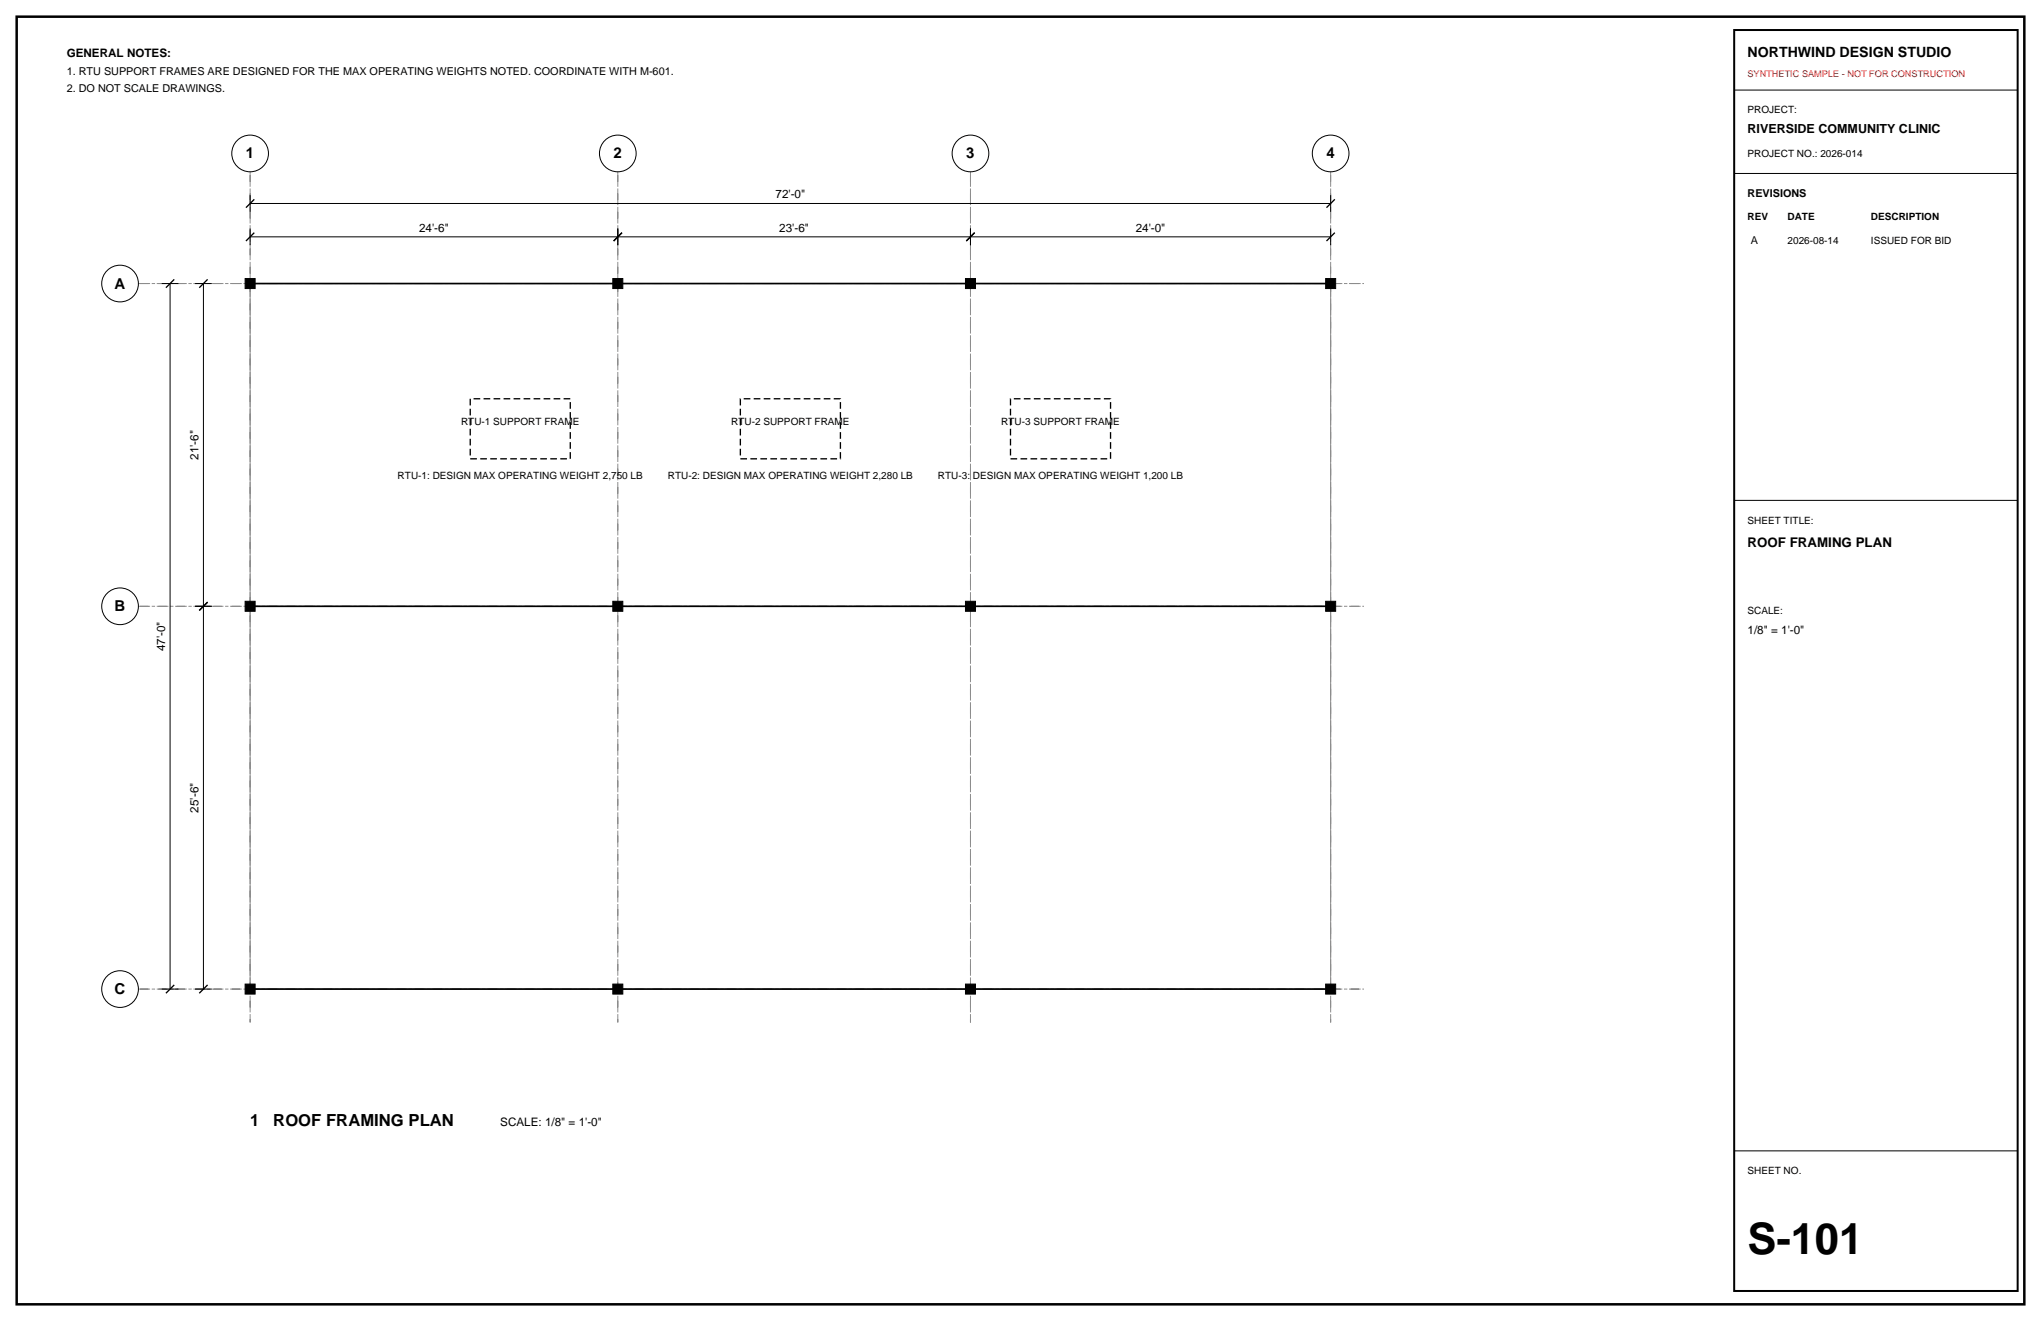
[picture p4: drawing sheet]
<svg xmlns="http://www.w3.org/2000/svg" width="432mm" height="279mm" viewBox="0 0 432 279" stroke-linecap="round" stroke-linejoin="round" font-family="sans-serif">
<defs><g id="words">
<text font-size="9.2" x="369.7" y="265.3">S-101</text>
<g font-size="3.5">
<text x="52.9" y="238.1">1</text>
<text x="57.8" y="238.1">ROOF FRAMING PLAN</text>
</g>
<g font-size="3.2">
<text x="52" y="33.5">1</text>
<text x="129.8" y="33.5">2</text>
<text x="204.4" y="33.5">3</text>
<text x="280.6" y="33.5">4</text>
<text x="24.3" y="61">A</text>
<text x="24.3" y="129.3">B</text>
<text x="24.3" y="210.3">C</text>
</g>
<text font-size="3" x="369.7" y="12">NORTHWIND DESIGN STUDIO</text>
<text font-size="2.8" x="369.7" y="115.7">ROOF FRAMING PLAN</text>
<text font-size="2.6" x="369.7" y="28.2">RIVERSIDE COMMUNITY CLINIC</text>
<g font-size="2.5">
<text x="14.1" y="12">GENERAL NOTES:</text>
<text x="164.1" y="42">72'-0&quot;</text>
<text x="88.7" y="49">24'-6&quot;</text>
<text x="164.9" y="49">23'-6&quot;</text>
<text x="240.3" y="49">24'-0&quot;</text>
<text x="42" y="97.2" transform="rotate(-90 42 97.2)">21'-6&quot;</text>
<text x="34.9" y="137.7" transform="rotate(-90 34.9 137.7)">47'-0&quot;</text>
<text x="369.7" y="134.1">1/8&quot; = 1'-0&quot;</text>
<text x="42" y="171.9" transform="rotate(-90 42 171.9)">25'-6&quot;</text>
<text x="105.8" y="238.1">SCALE: 1/8&quot; = 1'-0&quot;</text>
</g>
<g font-size="2.3">
<text x="14.1" y="15.9">1. RTU SUPPORT FRAMES ARE DESIGNED FOR THE MAX OPERATING WEIGHTS NOTED. COORDINATE WITH M-601.</text>
<text x="14.1" y="19.4">2. DO NOT SCALE DRAWINGS.</text>
<text x="369.7" y="41.6">REVISIONS</text>
<text x="370.4" y="51.5">A</text>
</g>
<g font-size="2.1">
<text x="369.7" y="24">PROJECT:</text>
<text x="369.7" y="33.2">PROJECT NO.: 2026-014</text>
<text x="369.7" y="46.6">REV</text>
<text x="378.2" y="46.6">DATE</text>
<text x="395.8" y="46.6">DESCRIPTION</text>
<text x="378.2" y="51.5">2026-08-14</text>
<text x="395.8" y="51.5">ISSUED FOR BID</text>
<text x="97.5" y="90">RTU-1 SUPPORT FRAME</text>
<text x="154.7" y="90">RTU-2 SUPPORT FRAME</text>
<text x="211.8" y="90">RTU-3 SUPPORT FRAME</text>
<text x="84.1" y="101.3">RTU-1: DESIGN MAX OPERATING WEIGHT 2,750 LB</text>
<text x="141.3" y="101.3">RTU-2: DESIGN MAX OPERATING WEIGHT 2,280 LB</text>
<text x="198.4" y="101.3">RTU-3: DESIGN MAX OPERATING WEIGHT 1,200 LB</text>
<text x="369.7" y="110.8">SHEET TITLE:</text>
<text x="369.7" y="129.8">SCALE:</text>
<text x="369.7" y="248.4">SHEET NO.</text>
</g>
<text font-size="1.9" fill="#d90d0d" x="369.7" y="16.2">SYNTHETIC SAMPLE - NOT FOR CONSTRUCTION</text>
</g></defs>
<path d="M3.5 3.5h424.8v272.4h-424.8z" fill="none" stroke="#000" stroke-width=".53"/>
<path d="M52.9 36.3v180zM130.7 36.3v180zM205.3 36.3v180zM281.5 36.3v180zM29.3 60h259.3zM29.3 128.2h259.3zM29.3 209.2h259.3z" fill="none" stroke="#8c8c8c" stroke-width=".21" stroke-dasharray="2.1 .7 .4 .7" stroke-linecap="butt"/>
<g fill="none" stroke="#000" stroke-width=".21">
<path d="M366.9 19.1h60zM366.9 36.7h60zM34.2 60h3.5zM36 60v149.2zM41.3 60h3.5zM43 60v68.2zM52.9 50.1h77.8zM52.9 48.3v3.6zM52.9 43h228.6zM52.9 41.3v3.5zM130.7 48.3v3.6zM130.7 50.1h74.6z"/>
<path d="M205.3 48.3v3.6zM205.3 50.1h76.2zM281.5 48.3v3.6zM281.5 41.3v3.5zM366.9 105.8h60zM41.3 128.2h3.5zM43 128.2v81zM34.2 209.2h3.5zM41.3 209.2h3.5zM366.9 243.4h60z"/>
<circle cx="52.9" cy="32.5" r="3.9"/>
<circle cx="130.7" cy="32.5" r="3.9"/>
<circle cx="205.3" cy="32.5" r="3.9"/>
<circle cx="281.5" cy="32.5" r="3.9"/>
<circle cx="25.4" cy="60" r="3.9"/>
<circle cx="25.4" cy="128.2" r="3.9"/>
<circle cx="25.4" cy="209.2" r="3.9"/>
</g>
<path d="M52 51l1.8-1.8zM52 43.9l1.8-1.7zM129.8 51l1.8-1.8zM204.4 51l1.8-1.8zM280.6 51l1.8-1.8zM280.6 43.9l1.8-1.7zM35.1 60.9l1.8-1.8zM42.2 60.9l1.7-1.8zM42.2 129.1l1.7-1.7zM35.1 210.1l1.8-1.8zM42.2 210.1l1.7-1.8z" fill="none" stroke="#000" stroke-width=".28"/>
<path d="M52.9 60h228.6v149.2h-228.6z" fill="none" stroke="#8c8c8c" stroke-width=".21"/>
<path d="M51.9 58.9h2.1v2.1h-2.1zM129.6 58.9h2.2v2.1h-2.2zM204.3 58.9h2.1v2.1h-2.1zM280.5 58.9h2.1v2.1h-2.1zM51.9 127.2h2.1v2.1h-2.1zM129.6 127.2h2.2v2.1h-2.2zM204.3 127.2h2.1v2.1h-2.1zM280.5 127.2h2.1v2.1h-2.1zM51.9 208.1h2.1v2.2h-2.1zM129.6 208.1h2.2v2.2h-2.2zM204.3 208.1h2.1v2.2h-2.1zM280.5 208.1h2.1v2.2h-2.1z" fill="#000" stroke="#000" stroke-width=".21"/>
<path d="M52.9 60h228.6zM52.9 128.2h228.6zM52.9 209.2h228.6z" fill="none" stroke="#000" stroke-width=".35"/>
<path d="M99.5 84.3h21.1v12.7h-21.1zM156.6 84.3h21.2v12.7h-21.2zM213.8 84.3h21.1v12.7h-21.1z" fill="none" stroke="#000" stroke-width=".28" stroke-dasharray="1.4 .7" stroke-linecap="butt"/>
<path d="M366.9 6.4h60v266.6h-60z" fill="none" stroke="#000" stroke-width=".42"/>
<use href="#words"/>
</svg>
